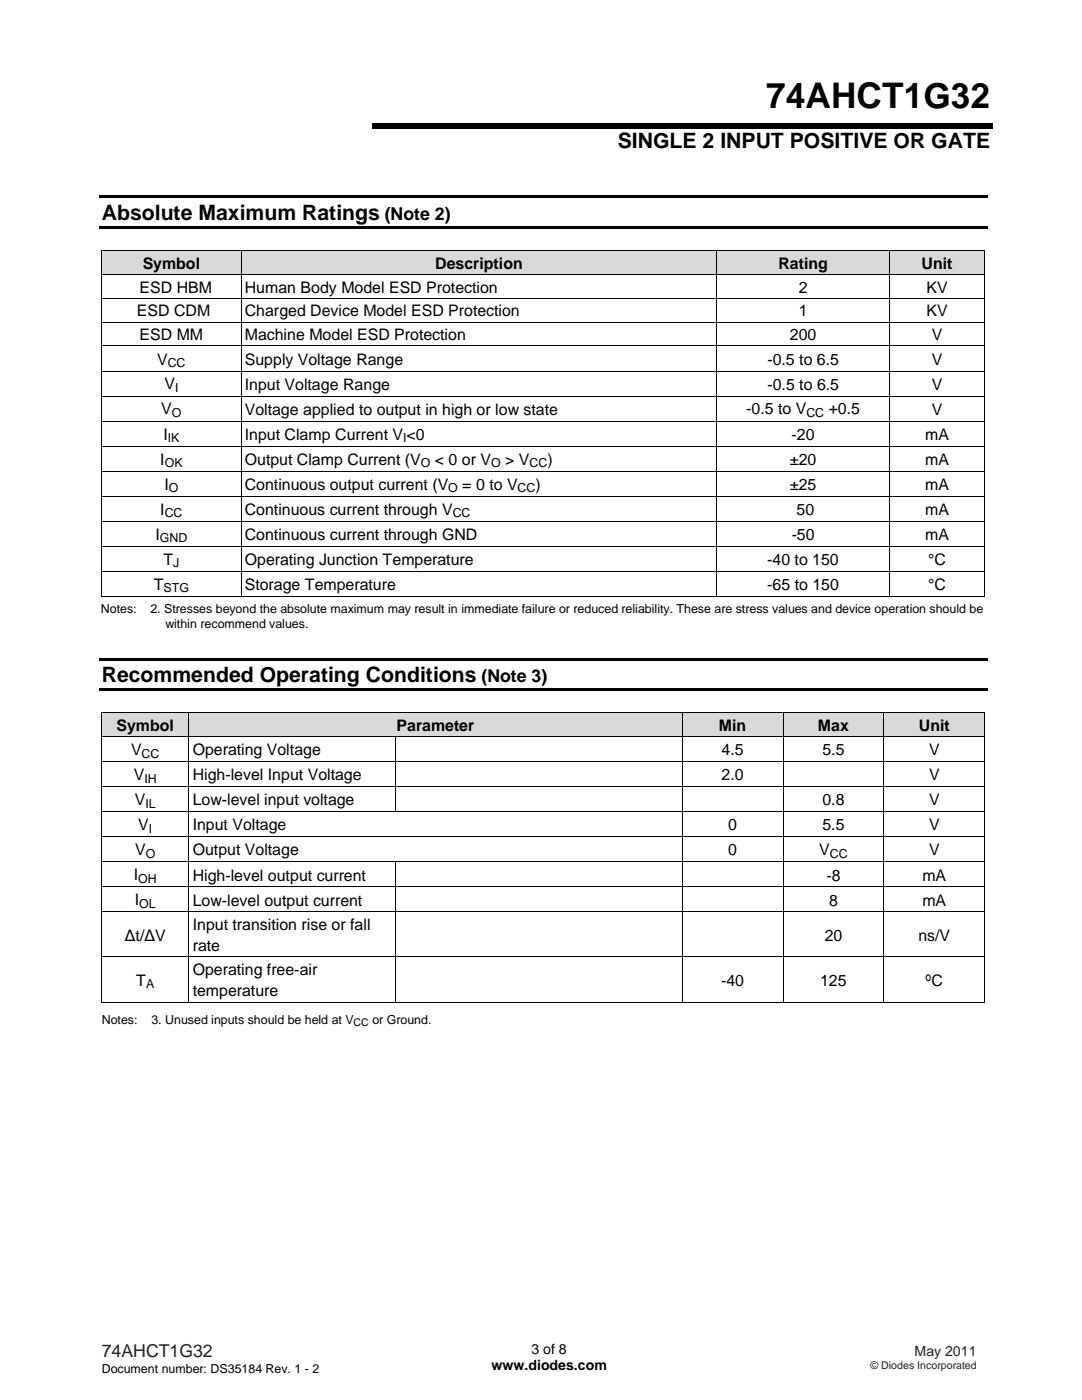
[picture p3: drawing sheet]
<svg xmlns="http://www.w3.org/2000/svg" width="216mm" height="279mm" viewBox="0 0 216 279" stroke-linecap="round" stroke-linejoin="round" font-family="sans-serif">
<defs><g id="words">
<text font-size="7" x="152.9" y="21.6">74AHCT1G32</text>
<g font-size="4.2">
<text x="123.3" y="29.5">SINGLE 2 INPUT POSITIVE OR GATE</text>
<text x="20.3" y="43.8">Absolute Maximum Ratings</text>
<text x="20.3" y="136.1">Recommended Operating Conditions</text>
</g>
<g font-size="3.5">
<text x="76.8" y="43.8">(Note 2)</text>
<text x="96.1" y="136.1">(Note 3)</text>
</g>
<text font-size="3.5" fill="#231f20" x="20.3" y="270.9">74AHCT1G32</text>
<g font-size="3.2">
<text x="28.5" y="53.6">Symbol</text>
<text x="86.8" y="53.6">Description</text>
<text x="155.3" y="53.6">Rating</text>
<text x="183.9" y="53.6">Unit</text>
<text x="27.9" y="58.4">ESD HBM</text>
<text x="48.9" y="58.4">Human Body Model ESD Protection</text>
<text x="159.4" y="58.4">2</text>
<text x="184.9" y="58.4">KV</text>
<text x="27.3" y="63.1">ESD CDM</text>
<text x="48.9" y="63.1">Charged Device Model ESD Protection</text>
<text x="159.4" y="63.1">1</text>
<text x="184.9" y="63.1">KV</text>
<text x="27.9" y="67.9">ESD MM</text>
<text x="48.8" y="67.9">Machine Model ESD Protection</text>
<text x="157.6" y="67.9">200</text>
<text x="185.9" y="67.9">V</text>
<text x="31.3" y="72.7">V</text>
<text x="32.8" y="77.7">V</text>
<text x="48.9" y="77.8">Input Voltage Range</text>
<text x="48.9" y="72.8">Supply Voltage Range</text>
<text x="153.1" y="72.8">-0.5 to 6.5</text>
<text x="153.1" y="77.8">-0.5 to 6.5</text>
<text x="185.9" y="72.8">V</text>
<text x="186" y="77.8">V</text>
<text x="32.2" y="82.7">V</text>
<text x="48.9" y="82.8">Voltage applied to output in high or low state</text>
<text x="148.9" y="82.7">-0.5 to V</text>
<text x="165.4" y="82.7">+0.5</text>
<text x="185.9" y="82.8">V</text>
<text x="32.6" y="87.7">I</text>
<text x="48.9" y="87.7">Input Clamp Current V &lt;0</text>
<text x="158" y="87.7">-20</text>
<text x="184.6" y="87.7">mA</text>
<text x="32" y="92.7">I</text>
<text x="48.9" y="92.7">Output Clamp Current (V</text>
<text x="86.8" y="92.7">&lt; 0 or V</text>
<text x="100.8" y="92.7">&gt; V</text>
<text x="109.2" y="92.7">)</text>
<text x="157.6" y="92.7">±20</text>
<text x="184.6" y="92.7">mA</text>
<text x="32.8" y="97.7">I</text>
<text x="48.9" y="97.7">Continuous output current (V</text>
<text x="92.2" y="97.7">= 0 to V</text>
<text x="106.8" y="97.7">)</text>
<text x="157.6" y="97.7">±25</text>
<text x="184.6" y="97.7">mA</text>
<text x="31" y="107.7">I</text>
<text x="32" y="102.7">I</text>
<text x="48.9" y="107.7">Continuous current through GND</text>
<text x="48.9" y="102.7">Continuous current through V</text>
<text x="158" y="107.7">-50</text>
<text x="158.9" y="102.7">50</text>
<text x="184.6" y="102.7">mA</text>
<text x="184.6" y="107.7">mA</text>
<text x="32.6" y="112.7">T</text>
<text x="48.9" y="112.7">Operating Junction Temperature</text>
<text x="153.1" y="112.7">-40 to 150</text>
<text x="185.2" y="112.7">°C</text>
<text x="30.7" y="117.7">T</text>
<text x="48.9" y="117.7">Storage Temperature</text>
<text x="153.1" y="117.7">-65 to 150</text>
<text x="185.2" y="117.7">°C</text>
<text x="23.3" y="145.9">Symbol</text>
<text x="79.1" y="145.9">Parameter</text>
<text x="143.4" y="145.9">Min</text>
<text x="163.2" y="145.9">Max</text>
<text x="183.3" y="145.9">Unit</text>
<text x="26.1" y="150.7">V</text>
<text x="26.7" y="155.7">V</text>
<text x="38.5" y="150.8">Operating Voltage</text>
<text x="38.5" y="155.8">High-level Input Voltage</text>
<text x="144" y="150.8">4.5</text>
<text x="144" y="155.8">2.0</text>
<text x="164.1" y="150.8">5.5</text>
<text x="185.4" y="150.8">V</text>
<text x="185.4" y="155.8">V</text>
<text x="26.9" y="160.7">V</text>
<text x="38.5" y="160.7">Low-level input voltage</text>
<text x="164.1" y="160.7">0.8</text>
<text x="185.4" y="160.7">V</text>
<text x="27.6" y="165.7">V</text>
<text x="38.5" y="165.7">Input Voltage</text>
<text x="145.3" y="165.7">0</text>
<text x="164.1" y="165.7">5.5</text>
<text x="185.4" y="165.7">V</text>
<text x="27" y="170.7">V</text>
<text x="38.5" y="170.7">Output Voltage</text>
<text x="145.3" y="170.7">0</text>
<text x="163.5" y="170.7">V</text>
<text x="185.4" y="170.7">V</text>
<text x="26.7" y="175.7">I</text>
<text x="38.5" y="175.7">High-level output current</text>
<text x="164.9" y="175.7">-8</text>
<text x="184.1" y="175.7">mA</text>
<text x="26.9" y="180.7">I</text>
<text x="38.5" y="180.7">Low-level output current</text>
<text x="38.5" y="185.6">Input transition rise or fall</text>
<text x="165.4" y="180.7">8</text>
<text x="184.1" y="180.7">mA</text>
<text x="24.9" y="187.7">Δt/ΔV</text>
<text x="38.5" y="189.8">rate</text>
<text x="164.6" y="187.7">20</text>
<text x="183.3" y="187.7">ns/V</text>
<text x="27.2" y="196.7">T</text>
<text x="38.5" y="194.6">Operating free-air</text>
<text x="143.9" y="196.7">-40</text>
<text x="163.7" y="196.7">125</text>
<text x="184.7" y="196.7">ºC</text>
<text x="38.5" y="198.8">temperature</text>
</g>
<g font-size="2.8">
<text x="98.1" y="273.5">www.diodes.com</text>
<text x="106" y="270.2">3 of 8</text>
</g>
<text font-size="2.8" fill="#231f20" x="182.5" y="270.6">May 2011</text>
<g font-size="2.5">
<text x="33.5" y="73.3">CC</text>
<text x="34.3" y="83.2">O</text>
<text x="34.9" y="78.3">I</text>
<text x="160.9" y="83.2">CC</text>
<text x="33.5" y="88.2">IK</text>
<text x="80.4" y="88.2">I</text>
<text x="32.9" y="93.2">OK</text>
<text x="83.9" y="93.2">O</text>
<text x="98" y="93.2">O</text>
<text x="105.7" y="93.2">CC</text>
<text x="33.7" y="98.2">O</text>
<text x="89.4" y="98.2">O</text>
<text x="103.3" y="98.2">CC</text>
<text x="32.9" y="103.2">CC</text>
<text x="90.3" y="103.2">CC</text>
<text x="31.9" y="108.2">GND</text>
<text x="34.6" y="113.2">J</text>
<text x="32.6" y="118.2">STG</text>
<text x="20.1" y="122.4">Notes:</text>
<text x="30" y="122.4">2. Stresses beyond the absolute maximum may result in immediate failure or reduced reliability. These are stress values and device operation should be</text>
<text x="33" y="125.2">within recommend values.</text>
<text x="28.3" y="151.3">CC</text>
<text x="28.8" y="156.3">IH</text>
<text x="29" y="161.2">IL</text>
<text x="29.7" y="166.2">I</text>
<text x="29.1" y="171.2">O</text>
<text x="165.6" y="171.2">CC</text>
<text x="27.6" y="176.2">OH</text>
<text x="27.8" y="181.2">OL</text>
<text x="29.1" y="197.2">A</text>
<text x="20.3" y="204.4">Notes:</text>
<text x="30.2" y="204.4">3. Unused inputs should be held at V</text>
<text x="74.3" y="204.4">or Ground.</text>
<text x="20.3" y="274">Document number: DS35184 Rev. 1 - 2</text>
</g>
<text font-size="2.1" x="70.6" y="204.8">CC</text>
<text font-size="2.1" fill="#231f20" x="173.7" y="273.2">© Diodes Incorporated</text>
</g></defs>
<path d="M19.8 39h177.2v.5h-177.2zM74.3 24.5h123.8v1.1h-123.8zM19.8 45.1h177.2v.5h-177.2z" fill="#000"/>
<g fill="#d9d9d9">
<path d="M20.4 50.1h27.6v4.6h-27.6z"/>
<path d="M21.1 50.1h26.2v4.6h-26.2z"/>
<path d="M48.2 50.1h94.8v4.6h-94.8z"/>
<path d="M48.9 50.1h93.4v4.6h-93.4z"/>
<path d="M143.2 50.1h34.2v4.6h-34.2z"/>
<path d="M143.8 50.1h32.9v4.6h-32.9z"/>
<path d="M177.5 50.1h18.9v4.6h-18.9z"/>
<path d="M178.2 50.1h17.5v4.6h-17.5z"/>
</g>
<path d="M20.2 49.9h.2v.2h-.2zM196.4 49.9h.2v.2h-.2zM196.4 118.9h.2v.2h-.2zM19.8 131.3h177.2v.5h-177.2zM19.8 137.4h177.2v.5h-177.2z" fill="#000"/>
<g fill="none" stroke="#000" stroke-width=".2">
<path d="M20.2 50h176.4M20.2 54.8h176.4M20.2 59.5h176.4M20.3 50.1v4.6M20.3 54.8v4.6M20.3 59.6v4.6M48.1 50.1v4.6M48.1 54.8v4.6M48.1 59.6v4.6M143.1 50.1v4.6M143.1 54.8v4.6M143.1 59.6v4.6"/>
<path d="M177.5 50.1v4.6M177.5 54.8v4.6M177.5 59.6v4.6M196.5 50.1v4.6M196.5 54.8v4.6M196.5 59.6v4.6M20.2 64.3h176.4M20.2 69h176.4M20.2 74h176.4M20.2 79h176.4M20.3 64.4v4.6M20.3 69.1v4.9"/>
<path d="M20.3 74.1v4.9M20.3 79.1v4.8M48.1 64.4v4.6M48.1 69.1v4.9M48.1 74.1v4.9M48.1 79.1v4.8M143.1 64.4v4.6M143.1 69.1v4.9M143.1 74.1v4.9M143.1 79.1v4.8M177.5 64.4v4.6M177.5 69.1v4.9"/>
<path d="M177.5 74.1v4.9M177.5 79.1v4.8M196.5 64.4v4.6M196.5 69.1v4.9M196.5 74.1v4.9M196.5 79.1v4.8M20.2 84h176.4M20.2 89h176.4M20.2 94h176.4M20.2 99h176.4M20.3 84.1v4.8M20.3 89.1v4.8"/>
<path d="M20.3 94.1v4.8M20.3 99.1v4.8M48.1 84.1v4.8M48.1 89.1v4.8M48.1 94.1v4.8M48.1 99.1v4.8M143.1 84.1v4.8M143.1 89.1v4.8M143.1 94.1v4.8M143.1 99.1v4.8M177.5 84.1v4.8M177.5 89.1v4.8"/>
<path d="M177.5 94.1v4.8M177.5 99.1v4.8M196.5 84.1v4.8M196.5 89.1v4.8M196.5 94.1v4.8M196.5 99.1v4.8M20.2 104h176.4M20.2 109h176.4M20.2 114h176.4M20.2 119h27.8M20.3 104.1v4.8M20.3 109.1v4.8"/>
<path d="M20.3 114.1v5M48.1 104.1v4.8M48.1 109.1v4.8M48.1 114.1v5M48.2 119h94.8M143.1 104.1v4.8M143.1 109.1v4.8M143.1 114.1v5M143.2 119h34.2M177.5 104.1v4.8M177.5 109.1v4.8M177.5 114.1v5"/>
<path d="M177.5 119h18.9M196.5 104.1v4.8M196.5 109.1v4.8M196.5 114.1v5"/>
</g>
<g fill="#d9d9d9">
<path d="M20.4 142.4h17.2v4.6h-17.2z"/>
<path d="M21.1 142.4h15.8v4.6h-15.8z"/>
<path d="M37.8 142.4h98.2v4.6h-98.2z"/>
<path d="M38.5 142.4h96.9v4.6h-96.9z"/>
<path d="M136.2 142.4h20v4.6h-20z"/>
<path d="M136.9 142.4h18.6v4.6h-18.6z"/>
<path d="M156.3 142.4h20v4.6h-20z"/>
<path d="M157 142.4h18.6v4.6h-18.6z"/>
<path d="M176.5 142.4h19.9v4.6h-19.9z"/>
<path d="M177.1 142.4h18.6v4.6h-18.6z"/>
</g>
<path d="M20.2 142.2h.2v.2h-.2zM196.4 142.2h.2v.2h-.2zM196.4 199.9h.2v.2h-.2z" fill="#000"/>
<g fill="none" stroke="#000" stroke-width=".2">
<path d="M20.2 142.3h176.4M20.2 147h176.4M20.2 152h176.4M20.2 157h176.4M20.3 142.4v4.6M20.3 147.1v4.9M20.3 152.1v4.9M20.3 157.1v4.8M37.7 142.4v4.6M37.7 147.1v4.9M37.7 152.1v4.9M37.7 157.1v4.8"/>
<path d="M79 147.1v4.9M79 152.1v4.9M79 157.1v4.8M136.1 142.4v4.6M136.1 147.1v4.9M136.1 152.1v4.9M136.1 157.1v4.8M156.3 142.4v4.6M156.3 147.1v4.9M156.3 152.1v4.9M156.3 157.1v4.8M176.4 142.4v4.6"/>
<path d="M176.4 147.1v4.9M176.4 152.1v4.9M176.4 157.1v4.8M196.5 142.4v4.6M196.5 147.1v4.9M196.5 152.1v4.9M196.5 157.1v4.8M20.2 162h176.4M20.2 167h176.4M20.2 172h176.4M20.2 177h176.4M20.3 162.1v4.8"/>
<path d="M20.3 167.1v4.8M20.3 172.1v4.8M20.3 177.1v4.8M37.7 162.1v4.8M37.7 167.1v4.8M37.7 172.1v4.8M37.7 177.1v4.8M79 172.1v4.8M79 177.1v4.8M136.1 162.1v4.8M136.1 167.1v4.8M136.1 172.1v4.8"/>
<path d="M136.1 177.1v4.8M156.3 162.1v4.8M156.3 167.1v4.8M156.3 172.1v4.8M156.3 177.1v4.8M176.4 162.1v4.8M176.4 167.1v4.8M176.4 172.1v4.8M176.4 177.1v4.8M196.5 162.1v4.8M196.5 167.1v4.8M196.5 172.1v4.8"/>
<path d="M196.5 177.1v4.8M20.2 182h176.4M20.2 191h176.4M20.2 200h17.4M20.3 182.1v8.8M20.3 191.1v9M37.7 182.1v8.8M37.7 191.1v9M37.8 200h41.1M79 182.1v8.8M79 191.1v9M79.1 200h56.9"/>
<path d="M136.1 182.1v8.8M136.1 191.1v9M136.2 200h20M156.3 182.1v8.8M156.3 191.1v9M156.3 200h20M176.4 182.1v8.8M176.4 191.1v9M176.4 200h20M196.5 182.1v8.8M196.5 191.1v9"/>
</g>
<use href="#words"/>
</svg>
